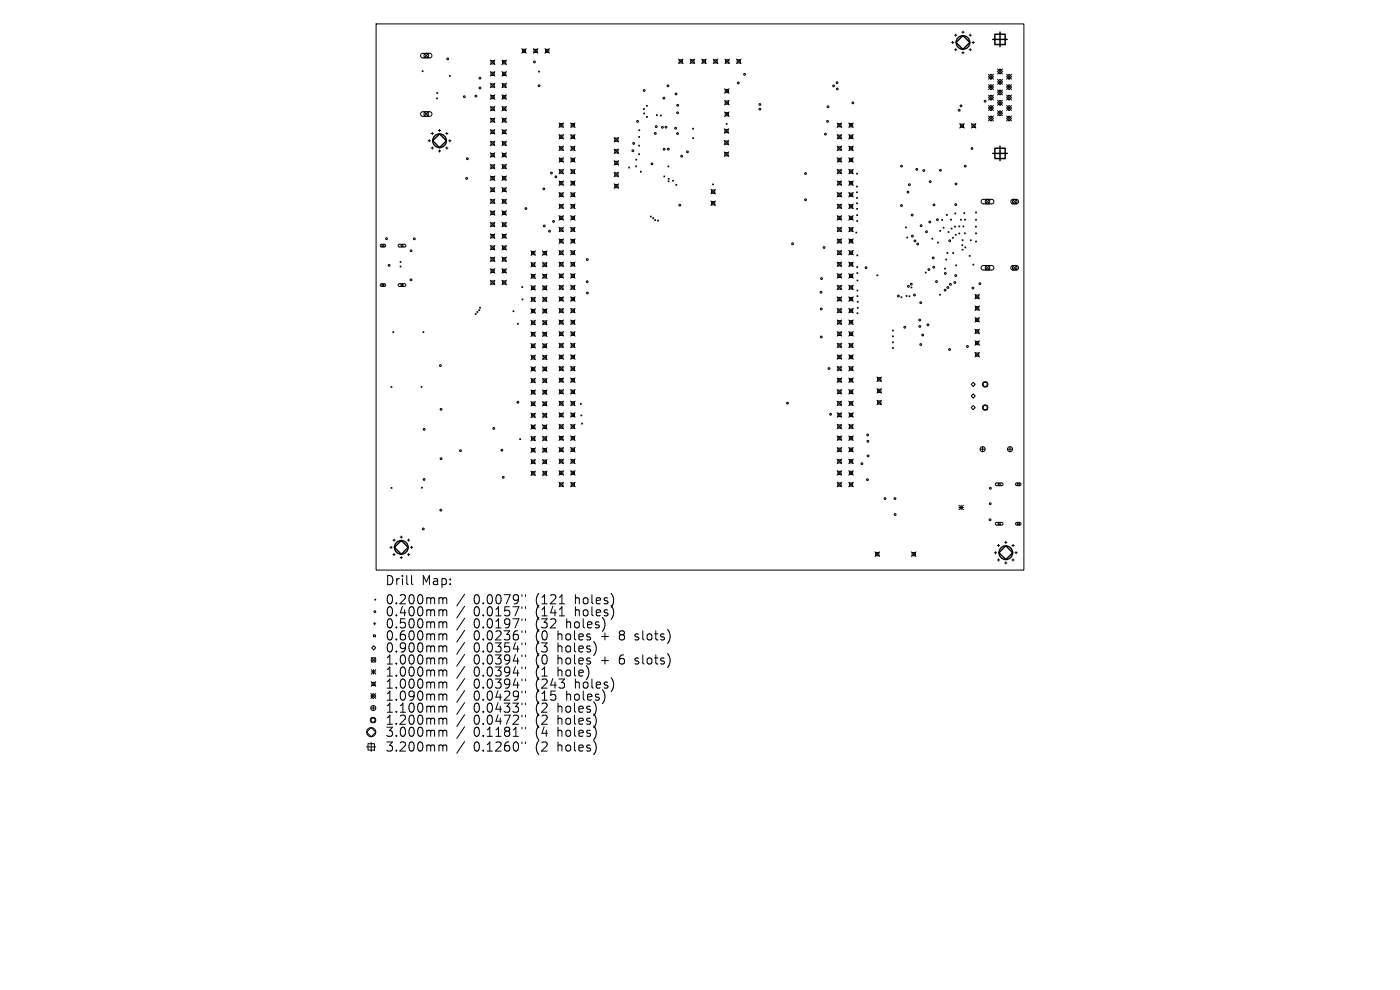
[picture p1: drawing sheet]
<svg xmlns="http://www.w3.org/2000/svg" width="297mm" height="210mm" viewBox="0 0 297 210" stroke-linecap="round" stroke-linejoin="round" font-family="sans-serif">
<defs><g id="words">
<g font-size="2.7">
<text x="81.7" y="124.4">Drill</text>
<text x="89.4" y="124.4">Map:</text>
<text x="81.7" y="128.5">0.200mm</text>
<text x="81.7" y="131">0.400mm</text>
<text x="100.5" y="128.5">0.0079&quot;</text>
<text x="100.5" y="131">0.0157&quot;</text>
<text x="113.8" y="128.5">(121</text>
<text x="113.8" y="131">(141</text>
<text x="122.3" y="128.5">holes)</text>
<text x="122.3" y="131">holes)</text>
<text x="81.7" y="133.6">0.500mm</text>
<text x="81.7" y="136.1">0.600mm</text>
<text x="100.5" y="133.6">0.0197&quot;</text>
<text x="100.5" y="136.1">0.0236&quot;</text>
<text x="113.8" y="133.6">(32</text>
<text x="113.8" y="136.1">(0</text>
<text x="118.6" y="136.1">holes</text>
<text x="120.4" y="133.6">holes)</text>
<text x="128" y="136.1">+</text>
<text x="132" y="136.1">8</text>
<text x="135.6" y="136.1">slots)</text>
<text x="81.7" y="138.7">0.900mm</text>
<text x="81.7" y="141.2">1.000mm</text>
<text x="81.7" y="143.8">1.000mm</text>
<text x="100.5" y="138.7">0.0354&quot;</text>
<text x="100.5" y="141.2">0.0394&quot;</text>
<text x="100.5" y="143.8">0.0394&quot;</text>
<text x="113.8" y="138.7">(3</text>
<text x="113.8" y="141.2">(0</text>
<text x="113.8" y="143.8">(1</text>
<text x="118.6" y="138.7">holes)</text>
<text x="118.6" y="141.2">holes</text>
<text x="118.6" y="143.8">hole)</text>
<text x="128" y="141.2">+</text>
<text x="132" y="141.2">6</text>
<text x="135.6" y="141.2">slots)</text>
<text x="81.7" y="146.3">1.000mm</text>
<text x="81.7" y="148.9">1.090mm</text>
<text x="100.5" y="146.3">0.0394&quot;</text>
<text x="100.5" y="148.9">0.0429&quot;</text>
<text x="113.8" y="146.3">(243</text>
<text x="113.8" y="148.9">(15</text>
<text x="120.4" y="148.9">holes)</text>
<text x="122.3" y="146.3">holes)</text>
<text x="81.7" y="151.5">1.100mm</text>
<text x="81.7" y="154">1.200mm</text>
<text x="100.5" y="151.5">0.0433&quot;</text>
<text x="100.5" y="154">0.0472&quot;</text>
<text x="113.8" y="151.5">(2</text>
<text x="113.8" y="154">(2</text>
<text x="118.6" y="151.5">holes)</text>
<text x="118.6" y="154">holes)</text>
<text x="81.7" y="156.6">3.000mm</text>
<text x="81.7" y="159.7">3.200mm</text>
<text x="100.5" y="156.6">0.1181&quot;</text>
<text x="100.5" y="159.7">0.1260&quot;</text>
<text x="113.8" y="156.6">(4</text>
<text x="113.8" y="159.7">(2</text>
<text x="118.6" y="156.6">holes)</text>
<text x="118.6" y="159.7">holes)</text>
</g>
</g></defs>
<g fill="none" stroke="#000" stroke-width=".21">
<path d="M79.8 5.1h137.4v115.8h-137.4zM89.4 11.5l.3-.2h1.5l.3 .2 .1 .4-.4 .4h-1.6l-.4-.3zM89.6 15l.1 .2M89.7 15l-.1 .2M89.9 11.3l1 1M90.9 11.3l-1 1M92.7 19.6l.2 .2M92.9 19.6l-.2 .2M95.3 16l.2 .2M95.5 16l-.2 .2M104 12.7l1 1M104 15.2l1 1"/>
<path d="M104 17.6l1 1M104.2 12.9h.6v.7h-.6zM104.2 15.3h.6v.7h-.6zM104.2 17.8h.6v.7h-.6zM105 12.7l-1 1M105 15.2l-1 1M105 17.6l-1 1M106.5 15.2l.9 1M106.5 17.6l.9 1M106.5 12.7l.9 1M106.6 12.9h.7v.7h-.7zM106.6 15.3h.7v.7h-.7z"/>
<path d="M106.6 17.8h.7v.7h-.7zM107.4 12.7l-.9 1M107.4 15.2l-.9 1M107.4 17.6l-.9 1M110.7 10.3l.9 1M110.8 10.5h.7v.6h-.7zM111.6 10.3l-.9 1M113.1 10.3l1 1M113.3 10.5h.7v.6h-.7zM114.1 10.3l-1 1M114.3 15.1l.2 .2M114.5 15.1l-.2 .2"/>
<path d="M115.6 10.3l1 1M115.7 10.5h.7v.6h-.7zM116.6 10.3l-1 1M143.9 12.5l1 1M144.1 12.7h.7v.7h-.7zM144.9 12.5l-1 1M146.4 12.5l1 1M146.5 12.7h.7v.7h-.7zM147.4 12.5l-1 1M148.9 12.5l.9 1M149 12.7h.7v.7h-.7zM149.8 12.5l-.9 1"/>
<path d="M151.3 12.5l1 1M151.5 12.7h.7v.7h-.7zM152.3 12.5l-1 1M153.7 18.8l1 1M153.8 12.5l1 1M153.9 19h.6v.7h-.6zM153.9 12.7h.7v.7h-.7zM154.7 18.8l-1 1M154.8 12.5l-1 1M156.2 12.5l1 1M156.4 12.7h.7v.7h-.7zM157.2 12.5l-1 1"/>
<path d="M201.9 9h.5M202.1 8.8v.4M202.5 7.5h.5M202.5 10.5h.5M202.7 7.2v.5M202.7 10.3v.5M204 6.8h.5M204 11.2h.5M204.3 6.6v.5M204.3 10.9v.5M205.6 7.5h.5M205.6 10.5h.5"/>
<path d="M205.8 7.2v.5M205.8 10.3v.5M206.2 9h.5M206.5 8.8v.4M209.7 16.3l.5-.6 .6 .6-.6 .5zM209.7 15.7l1.1 1.1M209.7 17.9l1.1 1.1M210.2 17.9l.6 .6-.6 .5-.5-.5zM210.8 17.9l-1.1 1.1M210.8 15.7l-1.1 1.1M211.6 15.2l.5-.6 .6 .6-.6 .5zM211.6 17.4l.5-.6 .6 .6-.6 .5z"/>
<path d="M211.6 19.6l.5-.5 .6 .5-.6 .5zM211.6 14.6l1.1 1.1M211.6 16.8l1.1 1.1M211.6 19.1l1.1 1M212.7 14.6l-1.1 1.1M212.7 16.8l-1.1 1.1M212.7 19.1l-1.1 1M213.5 16.3l.6-.6 .5 .6-.5 .5zM213.5 15.7l1.1 1.1M213.5 17.9l1.1 1.1M214.1 17.9l.5 .6-.5 .5-.6-.5zM214.6 15.7l-1.1 1.1"/>
<path d="M214.6 17.9l-1.1 1.1M89.4 23.8l.3-.1h1.5l.3 .2 .1 .4-.4 .4h-1.6l-.4-.4zM89.9 23.7l1 1M90.8 29.9h.5M90.9 23.7l-1 1M91.1 29.6v.5M91.5 28.3h.5M91.5 31.4h.5M91.7 28.1v.5M91.7 31.2v.4M92.6 20.8l.2 .2M92.8 20.8l-.2 .2"/>
<path d="M93 27.7h.5M93 32h.5M93.2 27.4v.5M93.2 31.8v.5M94.5 28.3h.5M94.5 31.4h.5M94.8 28.1v.5M94.8 31.2v.4M95.2 29.9h.5M95.4 29.6v.5M104 20.1l1 1M104 22.6l1 .9"/>
<path d="M104 25l1 1M104 27.5l1 .9M104 29.9l1 1M104 32.4l1 1M104 34.9l1 .9M104 37.3l1 1M104 39.8l1 .9M104.2 20.2h.6v.7h-.6zM104.2 22.7h.6v.7h-.6zM104.2 25.2h.6v.6h-.6zM104.2 27.6h.6v.7h-.6zM104.2 30.1h.6v.7h-.6z"/>
<path d="M104.2 32.5h.6v.7h-.6zM104.2 35h.6v.7h-.6zM104.2 37.5h.6v.6h-.6zM104.2 39.9h.6v.7h-.6zM105 20.1l-1 1M105 22.6l-1 .9M105 25l-1 1M105 27.5l-1 .9M105 29.9l-1 1M105 32.4l-1 1M105 34.9l-1 .9M105 37.3l-1 1"/>
<path d="M105 39.8l-1 .9M106.5 20.1l.9 1M106.5 22.6l.9 .9M106.5 25l.9 1M106.5 27.5l.9 .9M106.5 29.9l.9 1M106.5 32.4l.9 1M106.5 34.9l.9 .9M106.5 37.3l.9 1M106.5 39.8l.9 .9M106.6 20.2h.7v.7h-.7zM106.6 22.7h.7v.7h-.7z"/>
<path d="M106.6 25.2h.7v.6h-.7zM106.6 27.6h.7v.7h-.7zM106.6 30.1h.7v.7h-.7zM106.6 32.5h.7v.7h-.7zM106.6 35h.7v.7h-.7zM106.6 37.5h.7v.6h-.7zM106.6 39.9h.7v.7h-.7zM107.4 20.1l-.9 1M107.4 22.6l-.9 .9M107.4 25l-.9 1M107.4 27.5l-.9 .9M107.4 29.9l-.9 1"/>
<path d="M107.4 32.4l-.9 1M107.4 34.9l-.9 .9M107.4 37.3l-.9 1M107.4 39.8l-.9 .9M118.6 26.1l1 .9M118.6 28.5l1 1M118.6 31l1 1M118.6 33.5l1 .9M118.6 35.9l1 1M118.6 38.4l1 .9M118.7 26.2h.7v.7h-.7zM118.7 28.7h.7v.7h-.7z"/>
<path d="M118.7 31.1h.7v.7h-.7zM118.7 33.6h.7v.7h-.7zM118.7 36.1h.7v.6h-.7zM118.7 38.5h.7v.7h-.7zM119.6 26.1l-1 .9M119.6 28.5l-1 1M119.6 31l-1 1M119.6 33.5l-1 .9M119.6 35.9l-1 1M119.6 38.4l-1 .9M121 28.5l1 1M121 31l1 1"/>
<path d="M121 33.5l1 .9M121 35.9l1 1M121 38.4l1 .9M121 26.1l1 .9M121.2 26.2h.7v.7h-.7zM121.2 28.7h.7v.7h-.7zM121.2 31.1h.7v.7h-.7zM121.2 33.6h.7v.7h-.7zM121.2 36.1h.7v.6h-.7zM121.2 38.5h.7v.7h-.7zM122 26.1l-1 .9M122 28.5l-1 1"/>
<path d="M122 31l-1 1M122 33.5l-1 .9M122 35.9l-1 1M122 38.4l-1 .9M130.3 29.2l.9 .9M130.3 31.6l.9 1M130.3 34.1l.9 .9M130.3 36.5l.9 1M130.3 39l.9 1M130.4 29.3h.7v.7h-.7zM130.4 31.8h.7v.6h-.7zM130.4 34.2h.7v.7h-.7z"/>
<path d="M130.4 36.7h.7v.7h-.7zM130.4 39.1h.7v.7h-.7zM131.2 39l-.9 1M131.2 34.1l-.9 .9M131.2 36.5l-.9 1M131.2 29.2l-.9 .9M131.2 31.6l-.9 1M133.4 35.4l.2 .2M133.6 35.4l-.2 .2M134.9 35.2l.2 .2M134.9 33.8l.2 .2M135.1 35.2l-.2 .2"/>
<path d="M135.1 33.8l-.2 .2M135.5 30.8l.2 .2M135.5 32.6l.2 .2M135.5 28.9l.2 .2M135.5 27.5l.2 .2M135.7 30.8l-.2 .2M135.7 32.6l-.2 .2M135.7 28.9l-.2 .2M135.7 27.5l-.2 .2M135.9 36.3l.1 .2M136 36.3l-.1 .2M136.5 23l.2 .2"/>
<path d="M136.5 24l.2 .2M136.7 23l-.2 .2M136.7 24l-.2 .2M137.1 22.3l.2 .2M137.2 24.7l.1 .2M137.3 22.3l-.2 .2M137.3 24.7l-.1 .2M139.2 24.3l.2 .2M139.4 24.3l-.2 .2M140.1 24.4l.2 .2M140.3 24.4l-.2 .2M140.8 37.3l.2 .2"/>
<path d="M141 37.3l-.2 .2M141.7 35.2l.2 .2M141.7 38.4l.2 .2M141.8 37.8l.1 .2M141.9 35.2l-.2 .2M141.9 38.4l-.2 .2M141.9 37.8l-.1 .2M142.7 38.2l.2 .2M142.9 38.2l-.2 .2M143.4 39.1l.2 .2M143.6 39.1l-.2 .2M146.9 27.2l.2 .2"/>
<path d="M147 29.2l.2 .2M147.1 27.2l-.2 .2M147.2 29.2l-.2 .2M151.2 39l.2 .2M151.4 39l-.2 .2M153.6 27.3l1 1M153.6 29.8l1 .9M153.6 32.2l1 1M153.7 21.3l1 1M153.7 23.7l1 1M153.8 27.4h.7v.7h-.7zM153.8 29.9h.7v.7h-.7z"/>
<path d="M153.8 32.4h.7v.7h-.7zM153.9 21.4h.6v.7h-.6zM153.9 23.9h.6v.7h-.6zM154 26.2l.2 .2M154.2 26.2l-.2 .2M154.6 27.3l-1 1M154.6 29.8l-1 .9M154.6 32.2l-1 1M154.7 21.3l-1 1M154.7 23.7l-1 1M177.6 26.1l1 .9M177.6 28.5l1 1"/>
<path d="M177.6 31l1 1M177.6 33.5l1 .9M177.6 35.9l1 1M177.6 38.4l1 .9M177.7 26.2h.7v.7h-.7zM177.7 28.7h.7v.7h-.7zM177.7 31.1h.7v.7h-.7zM177.7 33.6h.7v.7h-.7zM177.7 36.1h.7v.6h-.7zM177.7 38.5h.7v.7h-.7zM178.6 31l-1 1M178.6 33.5l-1 .9"/>
<path d="M178.6 35.9l-1 1M178.6 26.1l-1 .9M178.6 28.5l-1 1M178.6 38.4l-1 .9M180.1 28.5l.9 1M180.1 33.5l.9 .9M180.1 35.9l.9 1M180.1 38.4l.9 .9M180.1 26.1l.9 .9M180.1 31l.9 1M180.2 26.2h.7v.7h-.7zM180.2 28.7h.7v.7h-.7z"/>
<path d="M180.2 31.1h.7v.7h-.7zM180.2 33.6h.7v.7h-.7zM180.2 36.1h.7v.6h-.7zM180.2 38.5h.7v.7h-.7zM181 28.5l-.9 1M181 31l-.9 1M181 33.5l-.9 .9M181 38.4l-.9 .9M181 26.1l-.9 .9M181 35.9l-.9 1M181.7 39.5l.2 .2M181.7 36.7l.2 .2"/>
<path d="M181.9 39.5l-.2 .2M181.9 36.7l-.2 .2M203.6 26.2l1 1M203.7 26.3h.7v.7h-.7zM204.6 26.2l-1 1M206.1 26.2l.9 1M206.2 26.3h.7v.7h-.7zM207 26.2l-.9 1M209.7 20.7l.5-.5 .6 .5-.6 .5zM209.7 22.9l.5-.5 .6 .5-.6 .5zM209.7 25.1l.5-.5 .6 .5-.6 .6zM209.7 20.2l1.1 1"/>
<path d="M209.7 22.4l1.1 1M209.7 24.6l1.1 1.1M210.8 20.2l-1.1 1M210.8 22.4l-1.1 1M210.8 24.6l-1.1 1.1M211.6 21.8l.5-.5 .6 .5-.6 .5zM211.6 21.3l1.1 1M211.6 23.5l1.1 1M212.1 23.5l.6 .5-.6 .5-.5-.5zM212.7 21.3l-1.1 1M212.7 23.5l-1.1 1M213.5 20.7l.6-.5 .5 .5-.5 .5z"/>
<path d="M213.5 22.9l.6-.5 .5 .5-.5 .5zM213.5 25.1l.6-.5 .5 .5-.5 .6zM213.5 20.2l1.1 1M213.5 22.4l1.1 1M213.5 24.6l1.1 1.1M214.6 20.2l-1.1 1M214.6 22.4l-1.1 1M214.6 24.6l-1.1 1.1M80.7 51.9l.9-.1 .2 .4-.2 .2h-.7l-.2-.2zM81 51.9h.4v.4h-.4zM84.5 51.9l1.4-.1 .2 .4-.2 .2h-1.2l-.2-.2zM84.9 55.5l.2 .2"/>
<path d="M84.9 56.4l.2 .2M85.1 55.5l-.2 .2M85.1 56.4l-.2 .2M85.1 51.9h.4v.4h-.4zM104 42.2l1 1M104 44.7l1 1M104 47.2l1 .9M104 49.6l1 1M104 52.1l1 .9M104 54.5l1 1M104 57l1 1M104 59.4l1 1"/>
<path d="M104.2 42.4h.6v.7h-.6zM104.2 44.8h.6v.7h-.6zM104.2 47.3h.6v.7h-.6zM104.2 49.8h.6v.6h-.6zM104.2 52.2h.6v.7h-.6zM104.2 54.7h.6v.7h-.6zM104.2 57.1h.6v.7h-.6zM104.2 59.6h.6v.7h-.6zM105 42.2l-1 1M105 44.7l-1 1M105 47.2l-1 .9M105 49.6l-1 1"/>
<path d="M105 52.1l-1 .9M105 54.5l-1 1M105 57l-1 1M105 59.4l-1 1M106.5 42.2l.9 1M106.5 44.7l.9 1M106.5 47.2l.9 .9M106.5 49.6l.9 1M106.5 54.5l.9 1M106.5 57l.9 1M106.5 59.4l.9 1M106.5 52.1l.9 .9"/>
<path d="M106.6 42.4h.7v.7h-.7zM106.6 44.8h.7v.7h-.7zM106.6 47.3h.7v.7h-.7zM106.6 49.8h.7v.6h-.7zM106.6 52.2h.7v.7h-.7zM106.6 54.7h.7v.7h-.7zM106.6 57.1h.7v.7h-.7zM106.6 59.6h.7v.7h-.7zM107.4 42.2l-.9 1M107.4 47.2l-.9 .9M107.4 49.6l-.9 1M107.4 52.1l-.9 .9"/>
<path d="M107.4 54.5l-.9 1M107.4 57l-.9 1M107.4 44.7l-.9 1M107.4 59.4l-.9 1M112.6 58.1l1 1M112.6 53.2l1 1M112.6 55.7l1 .9M112.8 53.3h.6v.7h-.6zM112.8 55.8h.6v.7h-.6zM112.8 58.3h.6v.6h-.6zM113.6 58.1l-1 1M113.6 53.2l-1 1"/>
<path d="M113.6 55.7l-1 .9M115.1 55.7l.9 .9M115.1 58.1l.9 1M115.1 53.2l.9 1M115.2 53.3h.7v.7h-.7zM115.2 55.8h.7v.7h-.7zM115.2 58.3h.7v.6h-.7zM116 55.7l-.9 .9M116 53.2l-.9 1M116 58.1l-.9 1M118.6 40.8l1 1M118.6 43.3l1 1"/>
<path d="M118.6 45.7l1 1M118.6 48.2l1 1M118.6 50.7l1 .9M118.6 53.1l1 1M118.6 55.6l1 .9M118.6 58l1 1M118.7 41h.7v.7h-.7zM118.7 43.4h.7v.7h-.7zM118.7 45.9h.7v.7h-.7zM118.7 48.3h.7v.7h-.7zM118.7 50.8h.7v.7h-.7zM118.7 53.3h.7v.6h-.7z"/>
<path d="M118.7 55.7h.7v.7h-.7zM118.7 58.2h.7v.7h-.7zM119.6 50.7l-1 .9M119.6 40.8l-1 1M119.6 43.3l-1 1M119.6 45.7l-1 1M119.6 48.2l-1 1M119.6 53.1l-1 1M119.6 55.6l-1 .9M119.6 58l-1 1M121 43.3l1 1M121 45.7l1 1"/>
<path d="M121 48.2l1 1M121 50.7l1 .9M121 53.1l1 1M121 58l1 1M121 40.8l1 1M121 55.6l1 .9M121.2 41h.7v.7h-.7zM121.2 43.4h.7v.7h-.7zM121.2 45.9h.7v.7h-.7zM121.2 48.3h.7v.7h-.7zM121.2 50.8h.7v.7h-.7zM121.2 53.3h.7v.6h-.7z"/>
<path d="M121.2 55.7h.7v.7h-.7zM121.2 58.2h.7v.7h-.7zM122 48.2l-1 1M122 40.8l-1 1M122 43.3l-1 1M122 45.7l-1 1M122 50.7l-1 .9M122 53.1l-1 1M122 55.6l-1 .9M122 58l-1 1M138 45.8l.2 .2M138.2 45.8l-.2 .2"/>
<path d="M138.5 46.2l.2 .2M138.7 46.2l-.2 .2M138.9 46.6l.2 .2M139.1 46.6l-.2 .2M139.5 46.7l.2 .2M139.7 46.7l-.2 .2M150.8 40.2l1 .9M150.8 42.6l1 1M150.9 40.3h.7v.7h-.7zM150.9 42.8h.7v.7h-.7zM151.8 40.2l-1 .9M151.8 42.6l-1 1"/>
<path d="M177.6 40.8l1 1M177.6 43.3l1 1M177.6 45.7l1 1M177.6 48.2l1 1M177.6 50.7l1 .9M177.6 53.1l1 1M177.6 55.6l1 .9M177.6 58l1 1M177.7 41h.7v.7h-.7zM177.7 43.4h.7v.7h-.7zM177.7 45.9h.7v.7h-.7zM177.7 48.3h.7v.7h-.7z"/>
<path d="M177.7 50.8h.7v.7h-.7zM177.7 53.3h.7v.6h-.7zM177.7 55.7h.7v.7h-.7zM177.7 58.2h.7v.7h-.7zM178.6 40.8l-1 1M178.6 43.3l-1 1M178.6 45.7l-1 1M178.6 48.2l-1 1M178.6 50.7l-1 .9M178.6 53.1l-1 1M178.6 55.6l-1 .9M178.6 58l-1 1"/>
<path d="M180.1 40.8l.9 1M180.1 43.3l.9 1M180.1 48.2l.9 1M180.1 50.7l.9 .9M180.1 53.1l.9 1M180.1 55.6l.9 .9M180.1 58l.9 1M180.1 45.7l.9 1M180.2 41h.7v.7h-.7zM180.2 43.4h.7v.7h-.7zM180.2 45.9h.7v.7h-.7zM180.2 48.3h.7v.7h-.7z"/>
<path d="M180.2 50.8h.7v.7h-.7zM180.2 53.3h.7v.6h-.7zM180.2 55.7h.7v.7h-.7zM180.2 58.2h.7v.7h-.7zM181 40.8l-.9 1M181 43.3l-.9 1M181 45.7l-.9 1M181 48.2l-.9 1M181 50.7l-.9 .9M181 53.1l-.9 1M181 55.6l-.9 .9M181 58l-.9 1"/>
<path d="M181.6 49.2l.2 .2M181.7 40.7l.2 .2M181.7 41.9l.2 .2M181.7 43l.2 .2M181.7 44.2l.2 .2M181.8 49.2l-.2 .2M181.8 45.5l.2 .2M181.8 46.8l.2 .2M181.8 56.6l.2 .2M181.8 54.1l.2 .2M181.8 57.8l.2 .2M181.8 59.4l.2 .2"/>
<path d="M181.9 40.7l-.2 .2M181.9 41.9l-.2 .2M181.9 43l-.2 .2M181.9 44.2l-.2 .2M182 45.5l-.2 .2M182 46.8l-.2 .2M182 56.6l-.2 .2M182 54.1l-.2 .2M182 57.8l-.2 .2M182 59.4l-.2 .2M186 58.3l.2 .2M186.2 58.3l-.2 .2"/>
<path d="M192.1 48.2l.2 .1M192.3 48.2l-.2 .1M192.4 50.3l.1 .2M192.5 50.3l-.1 .2M196.3 57.7l.2 .2M196.5 57.7l-.2 .2M197.7 50.5l.2 .2M197.9 50.5l-.2 .2M198.9 51.3l.2 .2M199.1 51.3l-.2 .2M199.4 48.9l.2 .2M199.6 48.9l-.2 .2"/>
<path d="M199.8 46.6l.2 .1M200 46.6l-.2 .1M200.1 48.2l.2 .2M200.3 48.2l-.2 .2M200.4 56.9l.2 .2M200.6 56.9l-.2 .2M200.6 55l.2 .2M200.8 45.5l.2 .2M200.8 55l-.2 .2M200.9 53.6l.2 .2M201 45.5l-.2 .2M201.1 53.6l-.2 .2"/>
<path d="M201.1 49.1l.2 .2M201.3 49.1l-.2 .2M201.6 46.5l.2 .2M201.8 48.4l.2 .2M201.8 46.5l-.2 .2M202 48.4l-.2 .2M202 50.3l.2 .2M202.1 53.6l.2 .2M202.2 50.3l-.2 .2M202.3 53.6l-.2 .2M202.5 48l.2 .2M202.6 45.2l.2 .2"/>
<path d="M202.7 49.7l.2 .2M202.7 48l-.2 .2M202.8 45.2l-.2 .2M202.8 56.2l.1 .2M202.9 49.7l-.2 .2M202.9 56.2l-.1 .2M203.4 47.9l.2 .2M203.4 49.4l.2 .2M203.6 47.9l-.2 .2M203.6 49.4l-.2 .2M203.8 46.5l.2 .2M204 46.5l-.2 .2"/>
<path d="M204.1 51.9l.2 .2M204.1 50.9l.2 .2M204.1 52.9l.2 .2M204.3 51.9l-.2 .2M204.3 47.9l.2 .2M204.3 50.9l-.2 .2M204.3 52.9l-.2 .2M204.5 47.9l-.2 .2M204.5 45.1l.2 .2M204.6 49.4l.2 .2M204.6 46.5l.2 .2M204.7 45.1l-.2 .2"/>
<path d="M204.7 52.4l.2 .2M204.8 49.4l-.2 .2M204.8 46.5l-.2 .2M204.9 52.4l-.2 .2M205.6 54.2l.2 .2M205.8 54.2l-.2 .2M205.8 50.9l.2 .2M206 50.9l-.2 .2M206.4 56l.2 .2M206.6 56l-.2 .2M206.9 48l.2 .2M207 45l.2 .2"/>
<path d="M207 46.5l.2 .2M207 49.4l.2 .2M207 51.1l.2 .2M207.1 48l-.2 .2M207.2 45l-.2 .2M207.2 46.5l-.2 .2M207.2 49.4l-.2 .2M207.2 51.1l-.2 .2M208.3 42.4l.3-.1h1.8l.4 .2v.4l-.4 .3h-1.9l-.3-.3zM208.3 56.5l.3-.2h1.8l.4 .2v.4l-.4 .4h-1.9l-.3-.4zM209 42.3l1 1M209 56.3l1 1"/>
<path d="M210 42.3l-1 1M210 56.3l-1 1M214.6 42.4l.3-.1h.9l.2 .3 .1 .3-.4 .3h-.9l-.4-.3zM214.6 56.5l.3-.2h.9l.2 .3 .1 .4-.4 .3h-.9l-.3-.4zM214.8 42.3l.9 1M214.8 56.3l.9 1M215.7 42.3l-.9 1M215.7 56.3l-.9 1M80.7 60.3l.9-.1 .2 .3-.2 .3h-.7l-.2-.3zM81 60.3h.4v.4h-.4zM83.3 70.4l.2 .2M83.5 70.4l-.2 .2"/>
<path d="M84.5 60.3l1.4-.1 .2 .3-.2 .3h-1.2l-.2-.2zM85.1 60.3h.4v.4h-.4zM89.7 70.4l.2 .1M89.9 70.4l-.2 .1M100.8 66.5l.2 .2M101 66.5l-.2 .2M101.2 66.1l.2 .2M101.4 66.1l-.2 .2M101.6 65.7l.2 .2M101.7 65.2l.2 .2M101.8 65.7l-.2 .2M101.9 65.2l-.2 .2"/>
<path d="M108.8 65.9l.2 .2M109 65.9l-.2 .2M109.8 68.6l.2 .2M110 68.6l-.2 .2M110.7 60.8l.2 .2M110.7 63.4l.2 .2M110.9 60.8l-.2 .2M110.9 63.4l-.2 .2M112.6 60.6l1 .9M112.6 63l1 1M112.6 65.5l1 1M112.6 68l1 .9"/>
<path d="M112.6 70.4l1 1M112.6 72.9l1 .9M112.6 75.3l1 1M112.6 77.8l1 1M112.8 60.7h.6v.7h-.6zM112.8 63.2h.6v.7h-.6zM112.8 65.6h.6v.7h-.6zM112.8 68.1h.6v.7h-.6zM112.8 70.6h.6v.6h-.6zM112.8 73h.6v.7h-.6zM112.8 75.5h.6v.7h-.6zM112.8 77.9h.6v.7h-.6z"/>
<path d="M113.6 70.4l-1 1M113.6 72.9l-1 .9M113.6 60.6l-1 .9M113.6 63l-1 1M113.6 65.5l-1 1M113.6 68l-1 .9M113.6 75.3l-1 1M113.6 77.8l-1 1M115.1 60.6l.9 .9M115.1 63l.9 1M115.1 65.5l.9 1M115.1 68l.9 .9"/>
<path d="M115.1 70.4l.9 1M115.1 72.9l.9 .9M115.1 77.8l.9 1M115.1 75.3l.9 1M115.2 60.7h.7v.7h-.7zM115.2 63.2h.7v.7h-.7zM115.2 65.6h.7v.7h-.7zM115.2 68.1h.7v.7h-.7zM115.2 70.6h.7v.6h-.7zM115.2 73h.7v.7h-.7zM115.2 75.5h.7v.7h-.7zM115.2 77.9h.7v.7h-.7z"/>
<path d="M116 68l-.9 .9M116 70.4l-.9 1M116 60.6l-.9 .9M116 63l-.9 1M116 65.5l-.9 1M116 72.9l-.9 .9M116 75.3l-.9 1M116 77.8l-.9 1M118.6 60.5l1 1M118.6 63l1 .9M118.6 65.4l1 1M118.6 67.9l1 .9"/>
<path d="M118.6 70.3l1 1M118.6 72.8l1 1M118.6 75.3l1 .9M118.6 77.7l1 1M118.7 60.6h.7v.7h-.7zM118.7 63.1h.7v.7h-.7zM118.7 65.6h.7v.6h-.7zM118.7 68h.7v.7h-.7zM118.7 70.5h.7v.7h-.7zM118.7 72.9h.7v.7h-.7zM118.7 75.4h.7v.7h-.7zM118.7 77.9h.7v.6h-.7z"/>
<path d="M119.6 60.5l-1 1M119.6 63l-1 .9M119.6 65.4l-1 1M119.6 67.9l-1 .9M119.6 70.3l-1 1M119.6 72.8l-1 1M119.6 75.3l-1 .9M119.6 77.7l-1 1M121 60.5l1 1M121 63l1 .9M121 65.4l1 1M121 67.9l1 .9"/>
<path d="M121 70.3l1 1M121 72.8l1 1M121 75.3l1 .9M121 77.7l1 1M121.2 60.6h.7v.7h-.7zM121.2 63.1h.7v.7h-.7zM121.2 65.6h.7v.6h-.7zM121.2 68h.7v.7h-.7zM121.2 70.5h.7v.7h-.7zM121.2 72.9h.7v.7h-.7zM121.2 75.4h.7v.7h-.7zM121.2 77.9h.7v.6h-.7z"/>
<path d="M122 60.5l-1 1M122 63l-1 .9M122 65.4l-1 1M122 67.9l-1 .9M122 70.3l-1 1M122 72.8l-1 1M122 75.3l-1 .9M122 77.7l-1 1M177.6 60.5l1 1M177.6 63l1 .9M177.6 65.4l1 1M177.6 67.9l1 .9"/>
<path d="M177.6 70.3l1 1M177.6 72.8l1 1M177.6 75.3l1 .9M177.6 77.7l1 1M177.7 60.6h.7v.7h-.7zM177.7 63.1h.7v.7h-.7zM177.7 65.6h.7v.6h-.7zM177.7 68h.7v.7h-.7zM177.7 70.5h.7v.7h-.7zM177.7 72.9h.7v.7h-.7zM177.7 75.4h.7v.7h-.7zM177.7 77.9h.7v.6h-.7z"/>
<path d="M178.6 67.9l-1 .9M178.6 72.8l-1 1M178.6 60.5l-1 1M178.6 63l-1 .9M178.6 65.4l-1 1M178.6 70.3l-1 1M178.6 75.3l-1 .9M178.6 77.7l-1 1M180.1 60.5l.9 1M180.1 63l.9 .9M180.1 65.4l.9 1M180.1 67.9l.9 .9"/>
<path d="M180.1 70.3l.9 1M180.1 72.8l.9 1M180.1 75.3l.9 .9M180.1 77.7l.9 1M180.2 60.6h.7v.7h-.7zM180.2 63.1h.7v.7h-.7zM180.2 65.6h.7v.6h-.7zM180.2 68h.7v.7h-.7zM180.2 70.5h.7v.7h-.7zM180.2 72.9h.7v.7h-.7zM180.2 75.4h.7v.7h-.7zM180.2 77.9h.7v.6h-.7z"/>
<path d="M181 65.4l-.9 1M181 70.3l-.9 1M181 60.5l-.9 1M181 63l-.9 .9M181 67.9l-.9 .9M181 72.8l-.9 1M181 75.3l-.9 .9M181 77.7l-.9 1M181.8 61.5l.2 .2M181.8 62.7l.2 .2M181.8 66.3l.2 .2M181.9 63.9l.1 .2"/>
<path d="M181.9 65.2l.1 .2M182 61.5l-.2 .2M182 62.7l-.2 .2M182 66.3l-.2 .2M182 63.9l-.1 .2M182 65.2l-.1 .2M186 80l1 .9M187 80l-1 .9M189.3 70l.2 .2M189.3 71.3l.2 .2M189.3 72.5l.2 .2M189.3 73.7l.2 .2"/>
<path d="M189.5 70l-.2 .2M189.5 71.3l-.2 .2M189.5 72.5l-.2 .2M189.5 73.7l-.2 .2M191.2 63l.1 .1M191.3 63l-.1 .1M192.2 62.7l.2 .2M192.4 62.7l-.2 .2M192.8 62.8l.2 .2M193 62.8l-.2 .2M193.3 60.9l.2 .2M193.5 60.9l-.2 .2"/>
<path d="M199.3 62.4l.2 .2M199.5 62.4l-.2 .2M206.8 62.4l1 1M206.8 64.9l1 1M206.8 67.4l1 .9M206.8 69.8l1 1M206.8 72.3l1 .9M206.8 74.7l1 1M207 62.6h.6v.7h-.6zM207 65h.6v.7h-.6zM207 67.5h.6v.7h-.6zM207 70h.6v.6h-.6z"/>
<path d="M207 72.4h.6v.7h-.6zM207 74.9h.6v.7h-.6zM207.8 62.4l-1 1M207.8 64.9l-1 1M207.8 67.4l-1 .9M207.8 69.8l-1 1M207.8 72.3l-1 .9M207.8 74.7l-1 1M82.9 82l.2 .2M83.1 82l-.2 .2M89.3 82l.2 .2M89.5 82l-.2 .2"/>
<path d="M110.3 93.1l.1 .2M110.4 93.1l-.1 .2M112.6 80.2l1 1M112.6 82.7l1 1M112.6 85.2l1 .9M112.6 87.6l1 1M112.6 90.1l1 .9M112.6 92.5l1 1M112.6 95l1 1M112.6 97.5l1 .9M112.6 99.9l1 1M112.8 80.4h.6v.7h-.6z"/>
<path d="M112.8 82.8h.6v.7h-.6zM112.8 85.3h.6v.7h-.6zM112.8 87.8h.6v.6h-.6zM112.8 90.2h.6v.7h-.6zM112.8 92.7h.6v.7h-.6zM112.8 95.1h.6v.7h-.6zM112.8 97.6h.6v.7h-.6zM113.6 80.2l-1 1M113.6 82.7l-1 1M113.6 85.2l-1 .9M113.6 87.6l-1 1M113.6 90.1l-1 .9"/>
<path d="M113.6 92.5l-1 1M113.6 95l-1 1M113.6 97.5l-1 .9M113.6 99.9l-1 1M115.1 80.2l.9 1M115.1 82.7l.9 1M115.1 85.2l.9 .9M115.1 87.6l.9 1M115.1 92.5l.9 1M115.1 95l.9 1M115.1 97.5l.9 .9M115.1 99.9l.9 1"/>
<path d="M115.1 90.1l.9 .9M115.2 80.4h.7v.7h-.7zM115.2 82.8h.7v.7h-.7zM115.2 85.3h.7v.7h-.7zM115.2 87.8h.7v.6h-.7zM115.2 90.2h.7v.7h-.7zM115.2 92.7h.7v.7h-.7zM115.2 95.1h.7v.7h-.7zM115.2 97.6h.7v.7h-.7zM116 80.2l-.9 1M116 82.7l-.9 1M116 85.2l-.9 .9"/>
<path d="M116 87.6l-.9 1M116 90.1l-.9 .9M116 92.5l-.9 1M116 95l-.9 1M116 97.5l-.9 .9M116 99.9l-.9 1M118.6 80.2l1 .9M118.6 82.6l1 1M118.6 85.1l1 1M118.6 87.5l1 1M118.6 90l1 1M118.6 92.5l1 .9"/>
<path d="M118.6 94.9l1 1M118.6 97.4l1 .9M118.6 99.8l1 1M118.7 80.3h.7v.7h-.7zM118.7 82.8h.7v.7h-.7zM118.7 85.2h.7v.7h-.7zM118.7 87.7h.7v.7h-.7zM118.7 90.1h.7v.7h-.7zM118.7 92.6h.7v.7h-.7zM118.7 95.1h.7v.6h-.7zM118.7 97.5h.7v.7h-.7zM118.7 100h.7v.7h-.7z"/>
<path d="M119.6 80.2l-1 .9M119.6 82.6l-1 1M119.6 85.1l-1 1M119.6 87.5l-1 1M119.6 90l-1 1M119.6 92.5l-1 .9M119.6 94.9l-1 1M119.6 97.4l-1 .9M119.6 99.8l-1 1M121 80.2l1 .9M121 82.6l1 1M121 85.1l1 1"/>
<path d="M121 87.5l1 1M121 90l1 1M121 92.5l1 .9M121 94.9l1 1M121 99.8l1 1M121 97.4l1 .9M121.2 80.3h.7v.7h-.7zM121.2 82.8h.7v.7h-.7zM121.2 85.2h.7v.7h-.7zM121.2 87.7h.7v.7h-.7zM121.2 90.1h.7v.7h-.7zM121.2 92.6h.7v.7h-.7z"/>
<path d="M121.2 95.1h.7v.6h-.7zM121.2 97.5h.7v.7h-.7zM121.2 100h.7v.7h-.7zM122 80.2l-1 .9M122 82.6l-1 1M122 85.1l-1 1M122 87.5l-1 1M122 90l-1 1M122 92.5l-1 .9M122 94.9l-1 1M122 97.4l-1 .9M122 99.8l-1 1"/>
<path d="M123.1 85.6l.2 .2M123.2 88l.2 .2M123.3 85.6l-.2 .2M123.4 89.8l.2 .1M123.4 88l-.2 .2M123.6 89.8l-.2 .1M177.6 80.2l1 .9M177.6 82.6l1 1M177.6 85.1l1 1M177.6 87.5l1 1M177.6 90l1 1M177.6 92.5l1 .9"/>
<path d="M177.6 94.9l1 1M177.6 97.4l1 .9M177.6 99.8l1 1M177.7 80.3h.7v.7h-.7zM177.7 82.8h.7v.7h-.7zM177.7 85.2h.7v.7h-.7zM177.7 87.7h.7v.7h-.7zM177.7 90.1h.7v.7h-.7zM177.7 92.6h.7v.7h-.7zM177.7 95.1h.7v.6h-.7zM177.7 97.5h.7v.7h-.7zM177.7 100h.7v.7h-.7z"/>
<path d="M178.6 80.2l-1 .9M178.6 82.6l-1 1M178.6 85.1l-1 1M178.6 87.5l-1 1M178.6 90l-1 1M178.6 92.5l-1 .9M178.6 94.9l-1 1M178.6 97.4l-1 .9M178.6 99.8l-1 1M180.1 80.2l.9 .9M180.1 82.6l.9 1M180.1 85.1l.9 1"/>
<path d="M180.1 87.5l.9 1M180.1 90l.9 1M180.1 92.5l.9 .9M180.1 94.9l.9 1M180.1 97.4l.9 .9M180.1 99.8l.9 1M180.2 80.3h.7v.7h-.7zM180.2 82.8h.7v.7h-.7zM180.2 85.2h.7v.7h-.7zM180.2 87.7h.7v.7h-.7zM180.2 90.1h.7v.7h-.7zM180.2 92.6h.7v.7h-.7z"/>
<path d="M180.2 95.1h.7v.6h-.7zM180.2 97.5h.7v.7h-.7zM180.2 100h.7v.7h-.7zM181 80.2l-.9 .9M181 82.6l-.9 1M181 85.1l-.9 1M181 87.5l-.9 1M181 90l-.9 1M181 92.5l-.9 .9M181 94.9l-.9 1M181 97.4l-.9 .9M181 99.8l-.9 1"/>
<path d="M186 82.4l1 1M186 84.9l1 1M186.2 80.1h.7v.7h-.7zM186.2 82.6h.7v.7h-.7zM186.2 85h.7v.7h-.7zM187 82.4l-1 1M187 84.9l-1 1M206 81.5l.5-.4 .4 .4-.4 .5zM206 84l.5-.4 .4 .4-.4 .4zM206 86.5l.5-.5 .4 .5-.4 .4zM207.9 95.3h1.1M208.5 94.8v1"/>
<path d="M208.6 81.1h.8v.9h-.8zM208.6 86h.8v.9h-.8zM213.7 95.3h1.1M214.3 94.8v1M82.7 116.1h.5M83 115.9v.5M83 103.4l.2 .2M83.2 103.4l-.2 .2M83.4 114.6h.4M83.4 117.7h.4M83.6 114.3v.5M83.6 117.4v.5"/>
<path d="M84.9 113.9h.5M84.9 118.3h.5M85.1 113.7v.5M85.1 118v.5M86.4 114.6h.5M86.4 117.7h.5M86.7 114.3v.5M86.7 117.4v.5M87.1 116.1h.5M87.3 115.9v.5M89.4 103.4l.2 .1M89.6 103.4l-.2 .1"/>
<path d="M112.8 100.1h.6v.6h-.6zM115.2 100.1h.7v.6h-.7zM118.6 102.3l1 1M118.7 102.4h.7v.7h-.7zM119.6 102.3l-1 1M121 102.3l1 1M121.2 102.4h.7v.7h-.7zM122 102.3l-1 1M177.6 102.3l1 1M177.7 102.4h.7v.7h-.7zM178.6 102.3l-1 1M180.1 102.3l.9 1"/>
<path d="M180.2 102.4h.7v.7h-.7zM181 102.3l-.9 1M185.6 117.1l1 .9M185.8 117.2h.7v.7h-.7zM186.6 117.1l-1 .9M193.4 117.1l.9 .9M193.5 117.2h.7v.7h-.7zM194.3 117.1l-.9 .9M203.4 107.2l1 .9M203.4 107.7h1M203.9 107.2v.9M204.4 107.2l-1 .9"/>
<path d="M211 117.2h.4M211.2 117v.5M211.2 102.5h1.4l.2 .3-.2 .2h-1.2l-.2-.2zM211.2 110.9l1.4-.1 .2 .4-.2 .2h-1.2l-.2-.2zM211.6 115.7h.5M211.6 118.8h.5M211.8 102.5h.4v.4h-.4zM211.8 110.9h.4v.4h-.4zM211.8 115.5v.4M211.8 118.5v.5M213.1 115.1h.5M213.1 119.4h.5"/>
<path d="M213.4 114.8v.5M213.4 119.2v.5M214.7 115.7h.5M214.7 118.8h.5M214.9 115.5v.4M214.9 118.5v.5M215.3 117.2h.5M215.5 102.5h.9l.2 .3-.2 .2h-.7l-.3-.2zM215.5 110.9l.9-.1 .2 .4-.2 .2h-.7l-.3-.2zM215.6 117v.5M215.8 102.5h.4v.4h-.4zM215.8 110.9h.4v.4h-.4z"/>
<path d="M78.7 139.5l1 1M78.8 137.4l.5-.4 .4 .4-.4 .5zM79.2 134.7h.4v.4h-.4zM79.2 132.3h.5M79.5 132.1v.5M79.5 127.1l.2 .2M79.7 127.1l-.2 .2M79.7 139.5l-1 1M87.3 122.1v1.6l.3 .3M93.4 126.8h.3l.3 .3M93.4 129.4h.3l.3 .2M93.4 131.9h.3l.3 .3"/>
<path d="M93.4 134.5h.3l.3 .2M93.4 137h.3l.3 .3M93.4 139.6l.5 .1 .1 .1M94 127.1l.2-.3 .5 .1 .1 1.2M94 129.6l.2-.2h.5l.1 1.2M94 132.2l.2-.3 .5 .1 .1 1.2M94 134.7l.2-.2 .5 .1 .1 1.2M94 137.3l.2-.3 .5 .1 .1 1.2M94 139.8l.2-.2 .5 .1 .1 1.2M94 127.1v1M94 129.6v1M94 132.2v1"/>
<path d="M94 134.7v1.1M94 137.3v1M94 139.8v1.1M98.6 126.1l-1.7 2.4M98.6 128.6l-1.7 2.5M98.6 131.2l-1.7 2.5M98.6 133.7l-1.7 2.5M98.6 136.3l-1.7 2.5M98.6 138.8l-1.7 2.5M110.7 126.1v.4M110.7 128.7v.4M110.7 131.3v.3"/>
<path d="M110.7 133.8v.4M110.7 136.4v.3M110.7 138.9v.4M111.5 126.1v.4M111.5 128.7v.4M111.5 131.3v.3M111.5 133.8v.4M111.5 136.4v.3M111.5 138.9v.4M118.7 128.1h1.1M118.7 130.6h1.1M134.7 135.7l.2 .1"/>
<path d="M134.8 134.6v.4M134.8 139.7v.4M77.8 158.4h1.9M78.1 157.8h1.3v1.3h-1.3zM78.7 150.2h1M78.7 147.6l.5-.5 .5 .5-.5 .6zM78.7 147.1l1 1.1M78.7 152.3h.8v.9h-.8zM78.7 154.3l1 1-1 1-.9-1zM78.7 142l1 1M78.7 142.5h1M78.7 144.6l1 1"/>
<path d="M78.7 157.5v1.9M78.9 144.7h.7v.7h-.7zM79.2 149.7v1M79.2 142v1M79.7 144.6l-1 1M79.7 147.1l-1 1.1M79.7 142l-1 1M93.4 142.1h.3l.3 .3M93.4 144.7h.3l.3 .3M93.4 147.2h.3l.3 .3M93.4 149.8h.3l.3 .3M93.4 152.4h.3l.3 .2"/>
<path d="M93.4 154.9h.3l.3 .3M93.4 158l.5 .1 .1 .2M94 142.4l.2-.3 .5 .1 .1 1.2M94 145l.2-.3 .5 .1 .1 1.2M94 147.5l.2-.3 .5 .1 .1 1.2M94 150.1l.2-.3 .5 .1 .1 1.2M94 152.6l.2-.2h.5l.1 1.2M94 155.2l.2-.3 .5 .1 .1 1.2M94 158.3l.2-.3 .5 .1 .1 1.2M94 142.4v1M94 145v1M94 147.5v1"/>
<path d="M94 150.1v1M94 152.6v1M94 155.2v1M94 158.3v1M98.6 141.4l-1.7 2.5M98.6 143.9l-1.7 2.5M98.6 146.5l-1.7 2.5M98.6 149.1l-1.7 2.4M98.6 151.6l-1.7 2.5M98.6 154.2l-1.7 2.5M98.6 157.3l-1.7 2.5M110.7 141.5v.4"/>
<path d="M110.7 144v.4M110.7 146.6v.4M110.7 149.1v.4M110.7 151.7v.4M110.7 154.3v.3M110.7 157.4v.4M111.5 141.5v.4M111.5 144v.4M111.5 146.6v.4M111.5 149.1v.4M111.5 151.7v.4M111.5 154.3v.3"/>
<path d="M111.5 157.4v.4M134.7 140.8l.2 .1"/>
<circle cx="90.4" cy="11.8" r=".48"/>
<circle cx="95" cy="12.5" r=".19"/>
<circle cx="101.8" cy="18.7" r=".19"/>
<circle cx="101.8" cy="16.6" r=".19"/>
<circle cx="113.4" cy="13.1" r=".19"/>
<circle cx="114.4" cy="18.2" r=".19"/>
<circle cx="136.7" cy="19.2" r=".19"/>
<circle cx="141.7" cy="18.2" r=".19"/>
<circle cx="143.4" cy="19.9" r=".19"/>
<circle cx="156.6" cy="17.6" r=".19"/>
<circle cx="158" cy="15.8" r=".19"/>
<circle cx="176.8" cy="18.2" r=".19"/>
<circle cx="177.6" cy="17.5" r=".19"/>
<circle cx="177.6" cy="18.9" r=".19"/>
<circle cx="90.4" cy="24.2" r=".48"/>
<circle cx="98.5" cy="20.5" r=".19"/>
<circle cx="99" cy="37.8" r=".19"/>
<circle cx="99.2" cy="33.7" r=".19"/>
<circle cx="101" cy="20.4" r=".19"/>
<circle cx="117" cy="36.7" r=".19"/>
<circle cx="117.9" cy="37.5" r=".19"/>
<circle cx="134.3" cy="32" r=".19"/>
<circle cx="134.4" cy="30.4" r=".19"/>
<circle cx="135.3" cy="25.8" r=".19"/>
<circle cx="138.3" cy="34.8" r=".19"/>
<circle cx="139" cy="28.3" r=".19"/>
<circle cx="139.2" cy="26.9" r=".19"/>
<circle cx="140.5" cy="27" r=".19"/>
<circle cx="140.8" cy="20.8" r=".19"/>
<circle cx="140.9" cy="31.7" r=".19"/>
<circle cx="141.3" cy="27" r=".19"/>
<circle cx="141.8" cy="31.6" r=".19"/>
<circle cx="143.3" cy="27.2" r=".19"/>
<circle cx="143.7" cy="23.9" r=".19"/>
<circle cx="143.7" cy="28.3" r=".19"/>
<circle cx="143.8" cy="22.3" r=".19"/>
<circle cx="144.6" cy="33.1" r=".19"/>
<circle cx="145.8" cy="32.2" r=".19"/>
<circle cx="161.2" cy="22.2" r=".19"/>
<circle cx="161.2" cy="23.1" r=".19"/>
<circle cx="170.9" cy="36.8" r=".19"/>
<circle cx="175.1" cy="28.5" r=".19"/>
<circle cx="175.6" cy="25.8" r=".19"/>
<circle cx="175.7" cy="22.7" r=".19"/>
<circle cx="180.9" cy="21.8" r=".19"/>
<circle cx="191.2" cy="35.2" r=".19"/>
<circle cx="192.9" cy="39.2" r=".19"/>
<circle cx="194.5" cy="35.9" r=".19"/>
<circle cx="196" cy="36.2" r=".19"/>
<circle cx="197.3" cy="38.5" r=".19"/>
<circle cx="199.5" cy="36.1" r=".19"/>
<circle cx="202.8" cy="39" r=".19"/>
<circle cx="203.5" cy="23.4" r=".19"/>
<circle cx="203.9" cy="22.5" r=".19"/>
<circle cx="204.8" cy="35.2" r=".19"/>
<circle cx="206.2" cy="31.5" r=".19"/>
<circle cx="209" cy="21.5" r=".19"/>
<circle cx="82" cy="50.6" r=".19"/>
<circle cx="82.6" cy="56.3" r=".19"/>
<circle cx="87.2" cy="59.4" r=".19"/>
<circle cx="87.2" cy="53.2" r=".19"/>
<circle cx="87.9" cy="50.7" r=".19"/>
<circle cx="111.6" cy="44.2" r=".19"/>
<circle cx="115.4" cy="40.1" r=".19"/>
<circle cx="115.5" cy="47.9" r=".19"/>
<circle cx="116.6" cy="49" r=".19"/>
<circle cx="117.4" cy="47" r=".19"/>
<circle cx="124.6" cy="59.8" r=".19"/>
<circle cx="124.6" cy="55.1" r=".19"/>
<circle cx="144.2" cy="43.5" r=".19"/>
<circle cx="168.1" cy="51.7" r=".19"/>
<circle cx="170.9" cy="42.4" r=".19"/>
<circle cx="174.3" cy="59.1" r=".19"/>
<circle cx="174.8" cy="52.5" r=".19"/>
<circle cx="183.7" cy="56.8" r=".19"/>
<circle cx="191.2" cy="43.6" r=".19"/>
<circle cx="192.6" cy="40.7" r=".19"/>
<circle cx="193.5" cy="45.6" r=".19"/>
<circle cx="193.6" cy="50.1" r=".19"/>
<circle cx="194.1" cy="51.1" r=".19"/>
<circle cx="194.7" cy="51.8" r=".19"/>
<circle cx="195.4" cy="47.9" r=".19"/>
<circle cx="196.5" cy="49.2" r=".19"/>
<circle cx="197.1" cy="57.2" r=".19"/>
<circle cx="197.2" cy="47.1" r=".19"/>
<circle cx="198" cy="54.7" r=".19"/>
<circle cx="198.1" cy="56.7" r=".19"/>
<circle cx="198.1" cy="43.5" r=".19"/>
<circle cx="198.7" cy="59.7" r=".19"/>
<circle cx="198.9" cy="46.6" r=".19"/>
<circle cx="200.5" cy="58" r=".19"/>
<circle cx="201.5" cy="51.1" r=".19"/>
<circle cx="202.6" cy="59.9" r=".19"/>
<circle cx="202.8" cy="43.4" r=".19"/>
<circle cx="202.8" cy="58.5" r=".19"/>
<circle cx="209.5" cy="56.8" r=".48"/>
<circle cx="209.5" cy="42.8" r=".48"/>
<circle cx="215.3" cy="56.8" r=".48"/>
<circle cx="215.3" cy="42.8" r=".48"/>
<circle cx="93.4" cy="77.6" r=".19"/>
<circle cx="124.6" cy="62.1" r=".19"/>
<circle cx="174.2" cy="62" r=".19"/>
<circle cx="174.2" cy="65.5" r=".19"/>
<circle cx="174.2" cy="71.5" r=".19"/>
<circle cx="175.9" cy="78.2" r=".19"/>
<circle cx="190.6" cy="62.8" r=".19"/>
<circle cx="191.9" cy="69.4" r=".19"/>
<circle cx="192.7" cy="60.7" r=".19"/>
<circle cx="193.3" cy="60.3" r=".19"/>
<circle cx="194" cy="62.6" r=".19"/>
<circle cx="195.1" cy="67.9" r=".19"/>
<circle cx="195.1" cy="69.2" r=".19"/>
<circle cx="195.3" cy="64.2" r=".19"/>
<circle cx="195.3" cy="73.1" r=".19"/>
<circle cx="195.7" cy="71.1" r=".19"/>
<circle cx="196.9" cy="68.9" r=".19"/>
<circle cx="200.5" cy="61.6" r=".19"/>
<circle cx="201.1" cy="61" r=".19"/>
<circle cx="201.5" cy="74.1" r=".19"/>
<circle cx="201.6" cy="60.3" r=".19"/>
<circle cx="205.2" cy="73.5" r=".19"/>
<circle cx="206.4" cy="61.1" r=".19"/>
<circle cx="207.9" cy="60.2" r=".19"/>
<circle cx="90" cy="91.1" r=".19"/>
<circle cx="93.6" cy="97.3" r=".19"/>
<circle cx="93.6" cy="86.8" r=".19"/>
<circle cx="97.7" cy="95.6" r=".19"/>
<circle cx="104.8" cy="90.9" r=".19"/>
<circle cx="106.5" cy="95.5" r=".19"/>
<circle cx="109.9" cy="85.3" r=".19"/>
<circle cx="167.1" cy="85.5" r=".19"/>
<circle cx="176.2" cy="87.9" r=".19"/>
<circle cx="182.8" cy="98.4" r=".19"/>
<circle cx="184.1" cy="92.3" r=".19"/>
<circle cx="184.1" cy="93.6" r=".19"/>
<circle cx="184.2" cy="96.7" r=".19"/>
<circle cx="208.5" cy="95.3" r=".53"/>
<circle cx="209" cy="86.5" r=".58"/>
<circle cx="209" cy="81.5" r=".58"/>
<circle cx="214.3" cy="95.3" r=".53"/>
<circle cx="89.8" cy="112.2" r=".19"/>
<circle cx="90" cy="101.7" r=".19"/>
<circle cx="93.5" cy="108.2" r=".19"/>
<circle cx="106.8" cy="101.3" r=".19"/>
<circle cx="184" cy="101.8" r=".19"/>
<circle cx="187.8" cy="105.8" r=".19"/>
<circle cx="189.9" cy="105.8" r=".19"/>
<circle cx="189.9" cy="109.1" r=".19"/>
<circle cx="210" cy="110.3" r=".19"/>
<circle cx="210.1" cy="106.8" r=".19"/>
<circle cx="210.1" cy="103.6" r=".19"/>
<circle cx="79.2" cy="140" r=".48"/>
<circle cx="79.5" cy="129.8" r=".19"/>
<circle cx="78.7" cy="155.3" r=".97"/>
<circle cx="79.1" cy="152.8" r=".58"/>
<circle cx="79.2" cy="150.2" r=".53"/>
</g>
<g fill="none" stroke="#000" stroke-width=".29">
<path d="M202.8 9l1.5-1.4 1.4 1.4-1.4 1.5zM93.2 28.4l1.5 1.5-1.5 1.4-1.4-1.4zM85.1 114.7l1.5 1.4-1.5 1.5-1.4-1.5zM211.9 117.2l1.5-1.4 1.4 1.4-1.4 1.5z"/>
<circle cx="204.3" cy="9" r="1.45"/>
<circle cx="93.2" cy="29.9" r="1.45"/>
<circle cx="85.1" cy="116.1" r="1.45"/>
<circle cx="213.4" cy="117.2" r="1.45"/>
</g>
<path d="M210.6 8.4h3.1M211.1 7.3h2.1v2.2h-2.1zM212.1 6.8v3.1M210.6 32.5h3.1M211.1 31.4h2.1v2.2h-2.1zM212.1 31v3.1" fill="none" stroke="#000" stroke-width=".31"/>
<use href="#words"/>
</svg>
